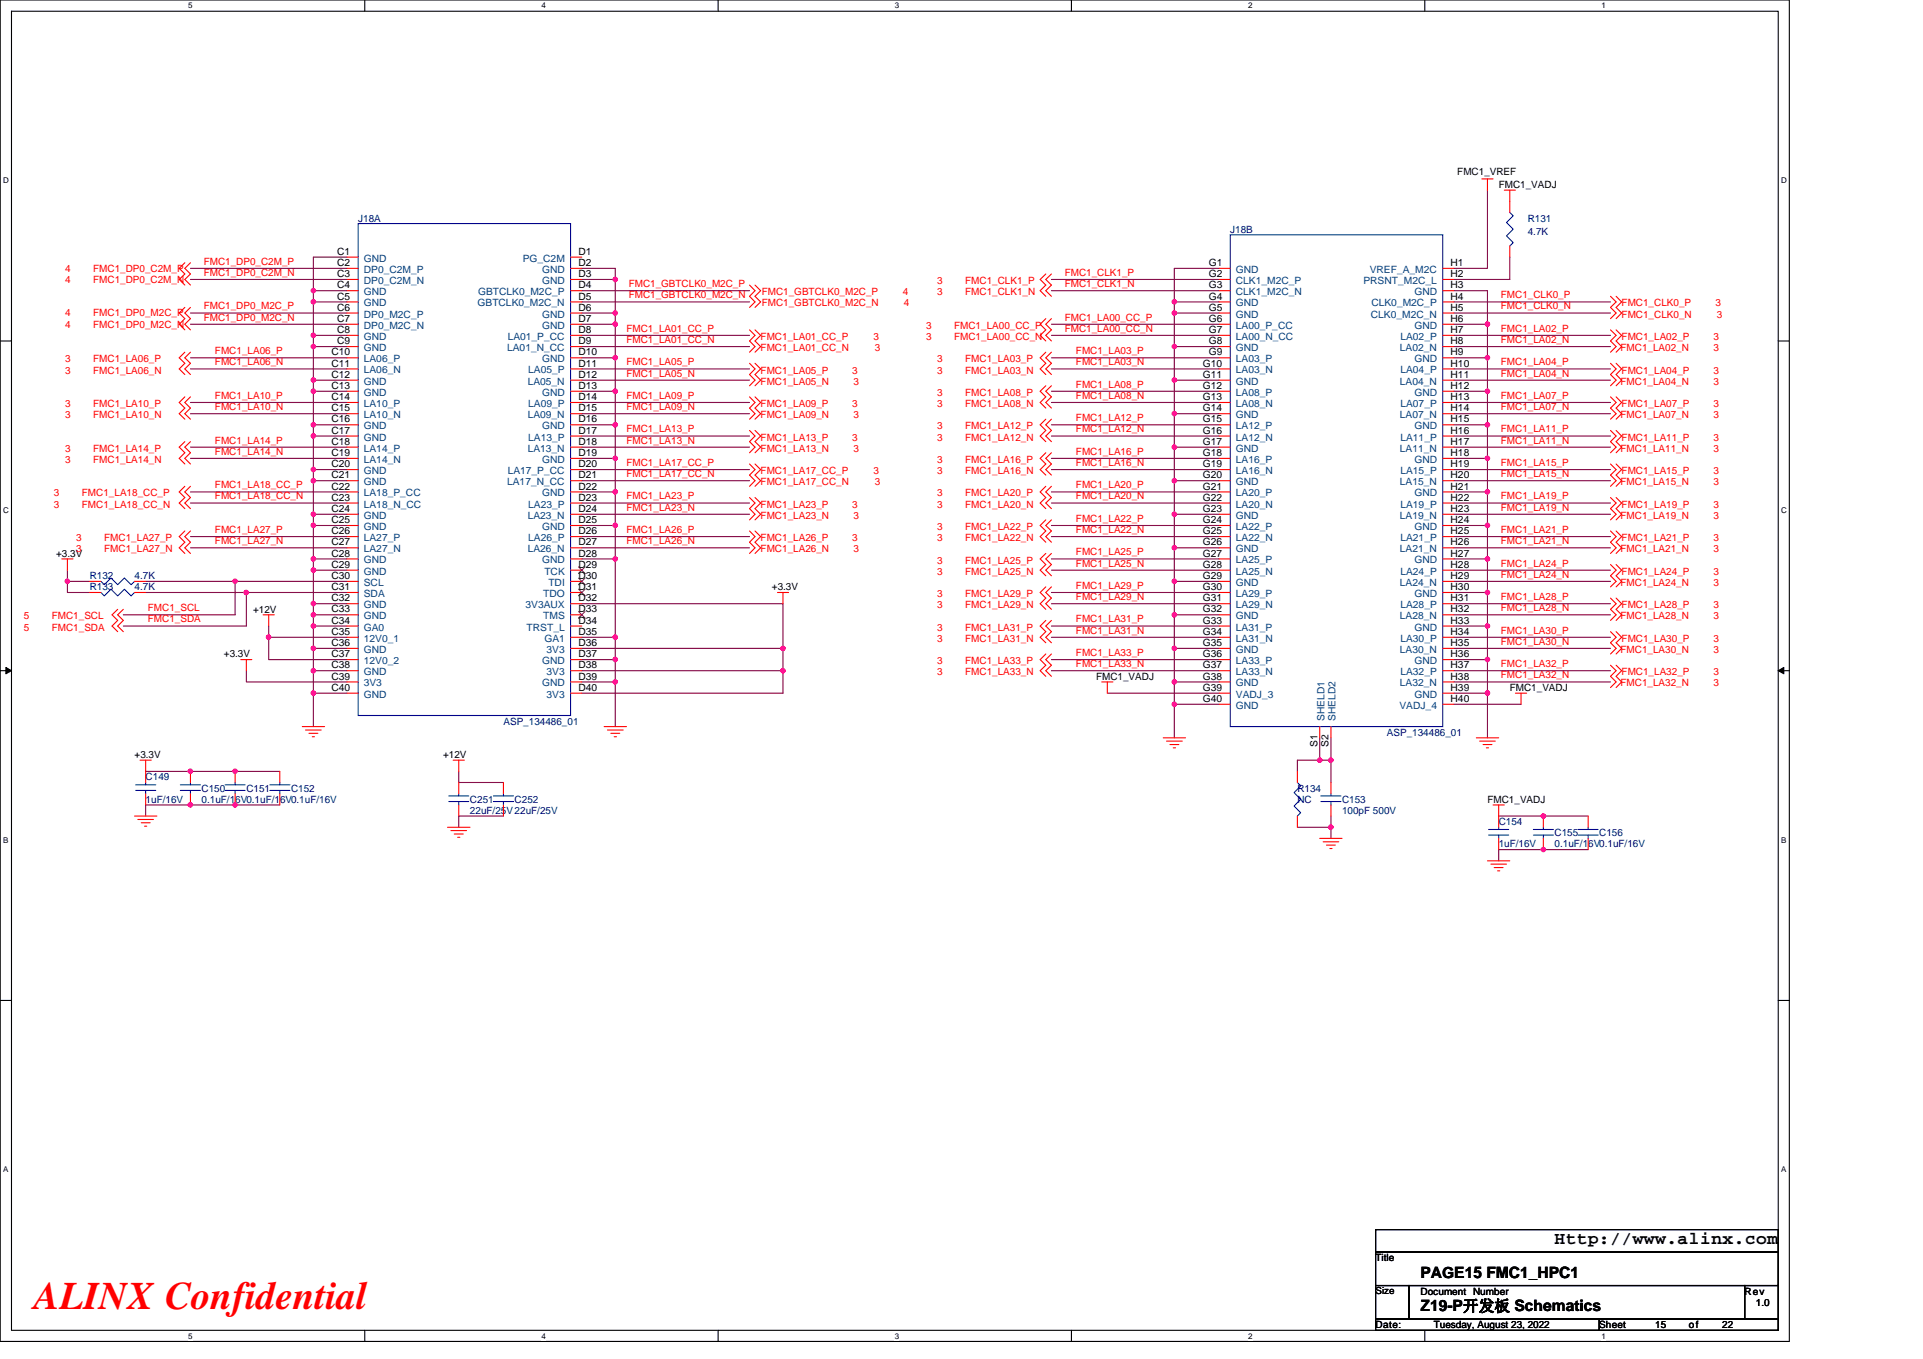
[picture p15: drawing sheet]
<svg xmlns="http://www.w3.org/2000/svg" width="297mm" height="210mm" viewBox="0 0 297 210" stroke-linecap="round" stroke-linejoin="round" font-family="sans-serif">
<defs><g id="words">
<text font-size="6" fill="#f00" x="5.2" y="202.3">ALINX Confidential</text>
<text font-size="2.8" x="240.1" y="192.3">Http://www.alinx.com</text>
<g font-size="2.4">
<text x="219.4" y="197.4">PAGE15 FMC1_HPC1</text>
<text x="219.4" y="202.6">Z19-P开发板 Schematics</text>
</g>
<g font-size="1.5">
<text x="225.1" y="27">FMC1_VREF</text>
<text x="231.5" y="29">FMC1_VADJ</text>
<text x="52.1" y="41.1">C2</text>
<text x="52.1" y="39.4">C1</text>
<text x="89.3" y="41.1">D2</text>
<text x="89.3" y="39.4">D1</text>
<text x="186.7" y="41.1">G1</text>
<text x="224.1" y="41.1">H1</text>
<text x="52.1" y="42.8">C3</text>
<text x="52.1" y="44.6">C4</text>
<text x="52.1" y="46.3">C5</text>
<text x="89.3" y="42.8">D3</text>
<text x="89.3" y="46.3">D5</text>
<text x="89.3" y="44.6">D4</text>
<text x="186.7" y="42.8">G2</text>
<text x="186.7" y="44.6">G3</text>
<text x="186.7" y="46.3">G4</text>
<text x="224.1" y="44.6">H3</text>
<text x="224.1" y="46.3">H4</text>
<text x="224.1" y="42.8">H2</text>
<text x="52.1" y="48">C6</text>
<text x="52.1" y="49.7">C7</text>
<text x="52.1" y="51.5">C8</text>
<text x="52.1" y="53.2">C9</text>
<text x="89.3" y="48">D6</text>
<text x="89.3" y="49.7">D7</text>
<text x="89.3" y="53.2">D9</text>
<text x="89.3" y="51.5">D8</text>
<text x="186.7" y="48">G5</text>
<text x="186.7" y="49.7">G6</text>
<text x="186.7" y="51.5">G7</text>
<text x="186.7" y="53.2">G8</text>
<text x="224.1" y="48">H5</text>
<text x="224.1" y="49.7">H6</text>
<text x="224.1" y="51.5">H7</text>
<text x="224.1" y="53.2">H8</text>
<text x="51.2" y="54.9">C10</text>
<text x="51.2" y="56.6">C11</text>
<text x="51.2" y="58.4">C12</text>
<text x="89.3" y="54.9">D10</text>
<text x="89.3" y="58.4">D12</text>
<text x="89.3" y="56.6">D11</text>
<text x="185.8" y="56.6">G10</text>
<text x="185.8" y="58.4">G11</text>
<text x="186.7" y="54.9">G9</text>
<text x="224.1" y="54.9">H9</text>
<text x="224.1" y="56.6">H10</text>
<text x="224.1" y="58.4">H11</text>
<text x="51.2" y="61.8">C14</text>
<text x="51.2" y="63.6">C15</text>
<text x="51.2" y="60.1">C13</text>
<text x="51.2" y="65.3">C16</text>
<text x="89.3" y="60.1">D13</text>
<text x="89.3" y="63.6">D15</text>
<text x="89.3" y="65.3">D16</text>
<text x="89.3" y="61.8">D14</text>
<text x="185.8" y="60.1">G12</text>
<text x="185.8" y="61.8">G13</text>
<text x="185.8" y="63.6">G14</text>
<text x="185.8" y="65.3">G15</text>
<text x="224.1" y="60.1">H12</text>
<text x="224.1" y="61.8">H13</text>
<text x="224.1" y="63.6">H14</text>
<text x="224.1" y="65.3">H15</text>
<text x="51.2" y="68.7">C18</text>
<text x="51.2" y="70.5">C19</text>
<text x="51.2" y="67">C17</text>
<text x="89.3" y="68.7">D18</text>
<text x="89.3" y="70.5">D19</text>
<text x="89.3" y="67">D17</text>
<text x="185.8" y="67">G16</text>
<text x="185.8" y="68.7">G17</text>
<text x="185.8" y="70.5">G18</text>
<text x="224.1" y="67">H16</text>
<text x="224.1" y="68.7">H17</text>
<text x="224.1" y="70.5">H18</text>
<text x="51.2" y="75.6">C22</text>
<text x="51.2" y="77.4">C23</text>
<text x="51.2" y="72.2">C20</text>
<text x="51.2" y="73.9">C21</text>
<text x="89.3" y="75.6">D22</text>
<text x="89.3" y="77.4">D23</text>
<text x="89.3" y="73.9">D21</text>
<text x="89.3" y="72.2">D20</text>
<text x="185.8" y="72.2">G19</text>
<text x="185.8" y="73.9">G20</text>
<text x="185.8" y="75.6">G21</text>
<text x="185.8" y="77.4">G22</text>
<text x="224.1" y="72.2">H19</text>
<text x="224.1" y="73.9">H20</text>
<text x="224.1" y="75.6">H21</text>
<text x="224.1" y="77.4">H22</text>
<text x="51.2" y="82.6">C26</text>
<text x="51.2" y="79.1">C24</text>
<text x="51.2" y="80.8">C25</text>
<text x="89.3" y="79.1">D24</text>
<text x="89.3" y="80.8">D25</text>
<text x="89.3" y="82.6">D26</text>
<text x="185.8" y="79.1">G23</text>
<text x="185.8" y="80.8">G24</text>
<text x="185.8" y="82.6">G25</text>
<text x="224.1" y="79.1">H23</text>
<text x="224.1" y="80.8">H24</text>
<text x="224.1" y="82.6">H25</text>
<text x="8.7" y="86">+3.3V</text>
<text x="51.2" y="84.3">C27</text>
<text x="51.2" y="89.5">C30</text>
<text x="51.2" y="86">C28</text>
<text x="51.2" y="87.7">C29</text>
<text x="89.3" y="84.3">D27</text>
<text x="89.3" y="86">D28</text>
<text x="89.3" y="87.7">D29</text>
<text x="89.3" y="89.5">D30</text>
<text x="185.8" y="84.3">G26</text>
<text x="185.8" y="86">G27</text>
<text x="185.8" y="87.7">G28</text>
<text x="185.8" y="89.5">G29</text>
<text x="224.1" y="84.3">H26</text>
<text x="224.1" y="86">H27</text>
<text x="224.1" y="87.7">H28</text>
<text x="224.1" y="89.5">H29</text>
<text x="39.1" y="94.7">+12V</text>
<text x="51.2" y="91.2">C31</text>
<text x="51.2" y="92.9">C32</text>
<text x="51.2" y="94.6">C33</text>
<text x="89.3" y="92.9">D32</text>
<text x="89.3" y="91.2">D31</text>
<text x="89.3" y="94.6">D33</text>
<text x="119.2" y="91.2">+3.3V</text>
<text x="185.8" y="91.2">G30</text>
<text x="185.8" y="92.9">G31</text>
<text x="185.8" y="94.6">G32</text>
<text x="224.1" y="91.2">H30</text>
<text x="224.1" y="92.9">H31</text>
<text x="224.1" y="94.6">H32</text>
<text x="34.6" y="101.6">+3.3V</text>
<text x="51.2" y="96.4">C34</text>
<text x="51.2" y="98.1">C35</text>
<text x="51.2" y="101.6">C37</text>
<text x="51.2" y="99.8">C36</text>
<text x="89.3" y="99.8">D36</text>
<text x="89.3" y="96.4">D34</text>
<text x="89.3" y="101.6">D37</text>
<text x="89.3" y="98.1">D35</text>
<text x="185.8" y="96.4">G33</text>
<text x="185.8" y="98.1">G34</text>
<text x="185.8" y="99.8">G35</text>
<text x="185.8" y="101.6">G36</text>
<text x="224.1" y="96.4">H33</text>
<text x="224.1" y="98.1">H34</text>
<text x="224.1" y="99.8">H35</text>
<text x="224.1" y="101.6">H36</text>
<text x="51.2" y="105">C39</text>
<text x="51.2" y="103.3">C38</text>
<text x="51.2" y="106.7">C40</text>
<text x="89.3" y="103.3">D38</text>
<text x="89.3" y="106.7">D40</text>
<text x="89.3" y="105">D39</text>
<text x="169.3" y="105">FMC1_VADJ</text>
<text x="185.8" y="103.3">G37</text>
<text x="185.8" y="105">G38</text>
<text x="185.8" y="106.7">G39</text>
<text x="224.1" y="103.3">H37</text>
<text x="224.1" y="105">H38</text>
<text x="224.1" y="106.7">H39</text>
<text x="233.2" y="106.8">FMC1_VADJ</text>
<text x="185.8" y="108.5">G40</text>
<text x="224.1" y="108.5">H40</text>
<text x="20.8" y="117.1">+3.3V</text>
<text x="68.4" y="117.1">+12V</text>
<text x="203.5" y="115.4" transform="rotate(-90 203.5 115.4)">S1</text>
<text x="205.2" y="115.4" transform="rotate(-90 205.2 115.4)">S2</text>
<text x="229.8" y="124">FMC1_VADJ</text>
<text x="212.5" y="194.9">Title</text>
<text x="212.5" y="200">Size</text>
<text x="219.4" y="200">Document Number</text>
<text x="269.5" y="200">Rev</text>
<text x="271.2" y="201.8">1.0</text>
<text x="212.5" y="205.2">Date:</text>
<text x="221.5" y="205.2">Tuesday, August 23, 2022</text>
<text x="247" y="205.2">Sheet</text>
<text x="255.7" y="205.2">15</text>
<text x="260.9" y="205.2">of</text>
<text x="266" y="205.2">22</text>
</g>
<g font-size="1.5" fill="#000080">
<text x="55.3" y="34.2">J18A</text>
<text x="190" y="35.9">J18B</text>
<text x="236" y="34.2">R131</text>
<text x="236" y="36.3">4.7K</text>
<text x="13.9" y="89.5">R132</text>
<text x="20.8" y="89.5">4.7K</text>
<text x="13.9" y="91.2">R133</text>
<text x="20.8" y="91.2">4.7K</text>
<text x="77.8" y="112">ASP_134486_01</text>
<text x="214.2" y="113.7">ASP_134486_01</text>
<text x="22.5" y="120.6">C149</text>
<text x="22.5" y="124">1uF/16V</text>
<text x="31.1" y="122.3">C150</text>
<text x="31.1" y="124">0.1uF/16V0.1uF/16V0.1uF/16V</text>
<text x="38.1" y="122.3">C151</text>
<text x="45" y="122.3">C152</text>
<text x="72.6" y="124">C251</text>
<text x="72.6" y="125.8">22uF/25V22uF/25V</text>
<text x="79.5" y="124">C252</text>
<text x="200.4" y="122.3">R134</text>
<text x="200.4" y="124">NC</text>
<text x="207.3" y="124">C153</text>
<text x="207.3" y="125.8">100pF 500V</text>
<text x="231.5" y="127.5">C154</text>
<text x="231.5" y="130.9">1uF/16V</text>
<text x="240.1" y="129.2">C155</text>
<text x="240.1" y="130.9">0.1uF/16V0.1uF/16V</text>
<text x="247" y="129.2">C156</text>
</g>
<g font-size="1.5" fill="#f00">
<text x="10.1" y="42">4</text>
<text x="14.4" y="42">FMC1_DP0_C2M_P</text>
<text x="31.5" y="40.9">FMC1_DP0_C2M_P</text>
<text x="10.1" y="43.7">4</text>
<text x="14.4" y="43.7">FMC1_DP0_C2M_N</text>
<text x="31.5" y="42.6">FMC1_DP0_C2M_N</text>
<text x="31.5" y="47.8">FMC1_DP0_M2C_P</text>
<text x="97.1" y="44.4">FMC1_GBTCLK0_M2C_P</text>
<text x="97.1" y="46.1">FMC1_GBTCLK0_M2C_N</text>
<text x="117.7" y="45.6">FMC1_GBTCLK0_M2C_P</text>
<text x="117.7" y="47.3">FMC1_GBTCLK0_M2C_N</text>
<text x="139.4" y="45.6">4</text>
<text x="139.6" y="47.3">4</text>
<text x="144.8" y="43.9">3</text>
<text x="144.8" y="45.6">3</text>
<text x="149.1" y="43.9">FMC1_CLK1_P</text>
<text x="149.1" y="45.6">FMC1_CLK1_N</text>
<text x="164.5" y="42.6">FMC1_CLK1_P</text>
<text x="164.5" y="44.4">FMC1_CLK1_N</text>
<text x="231.8" y="46.1">FMC1_CLK0_P</text>
<text x="231.8" y="47.8">FMC1_CLK0_N</text>
<text x="250.5" y="47.3">FMC1_CLK0_P</text>
<text x="265" y="47.3">3</text>
<text x="10.1" y="48.9">4</text>
<text x="10.1" y="50.6">4</text>
<text x="14.4" y="48.9">FMC1_DP0_M2C_P</text>
<text x="14.4" y="50.6">FMC1_DP0_M2C_N</text>
<text x="31.5" y="49.6">FMC1_DP0_M2C_N</text>
<text x="96.8" y="51.3">FMC1_LA01_CC_P</text>
<text x="96.8" y="53">FMC1_LA01_CC_N</text>
<text x="117.5" y="52.5">FMC1_LA01_CC_P</text>
<text x="134.9" y="52.5">3</text>
<text x="143.1" y="50.8">3</text>
<text x="143.1" y="52.5">3</text>
<text x="147.4" y="50.8">FMC1_LA00_CC_P</text>
<text x="147.4" y="52.5">FMC1_LA00_CC_N</text>
<text x="164.5" y="49.6">FMC1_LA00_CC_P</text>
<text x="164.5" y="51.3">FMC1_LA00_CC_N</text>
<text x="231.8" y="51.3">FMC1_LA02_P</text>
<text x="231.8" y="53">FMC1_LA02_N</text>
<text x="250.5" y="49.1">FMC1_CLK0_N</text>
<text x="250.5" y="52.5">FMC1_LA02_P</text>
<text x="264.7" y="52.5">3</text>
<text x="265.2" y="49.1">3</text>
<text x="10.1" y="56">3</text>
<text x="10.1" y="57.7">3</text>
<text x="14.4" y="56">FMC1_LA06_P</text>
<text x="14.4" y="57.7">FMC1_LA06_N</text>
<text x="33.2" y="54.7">FMC1_LA06_P</text>
<text x="33.2" y="56.5">FMC1_LA06_N</text>
<text x="96.8" y="56.5">FMC1_LA05_P</text>
<text x="96.8" y="58.2">FMC1_LA05_N</text>
<text x="117.5" y="54.3">FMC1_LA01_CC_N</text>
<text x="117.5" y="57.7">FMC1_LA05_P</text>
<text x="117.5" y="59.4">FMC1_LA05_N</text>
<text x="131.7" y="57.7">3</text>
<text x="131.8" y="59.4">3</text>
<text x="135.1" y="54.3">3</text>
<text x="144.8" y="56">3</text>
<text x="144.8" y="57.7">3</text>
<text x="149.1" y="56">FMC1_LA03_P</text>
<text x="149.1" y="57.7">FMC1_LA03_N</text>
<text x="166.2" y="54.7">FMC1_LA03_P</text>
<text x="166.2" y="56.5">FMC1_LA03_N</text>
<text x="166.2" y="59.9">FMC1_LA08_P</text>
<text x="231.8" y="56.5">FMC1_LA04_P</text>
<text x="231.8" y="58.2">FMC1_LA04_N</text>
<text x="250.3" y="54.3">FMC1_LA02_N</text>
<text x="250.3" y="59.4">FMC1_LA04_N</text>
<text x="250.5" y="57.7">FMC1_LA04_P</text>
<text x="264.7" y="54.3">3</text>
<text x="264.7" y="59.4">3</text>
<text x="264.7" y="57.7">3</text>
<text x="10.1" y="62.9">3</text>
<text x="10.1" y="64.6">3</text>
<text x="14.4" y="62.9">FMC1_LA10_P</text>
<text x="14.4" y="64.6">FMC1_LA10_N</text>
<text x="33.2" y="61.6">FMC1_LA10_P</text>
<text x="33.2" y="63.4">FMC1_LA10_N</text>
<text x="96.8" y="61.6">FMC1_LA09_P</text>
<text x="96.8" y="63.4">FMC1_LA09_N</text>
<text x="117.5" y="62.9">FMC1_LA09_P</text>
<text x="117.5" y="64.6">FMC1_LA09_N</text>
<text x="131.7" y="62.9">3</text>
<text x="131.8" y="64.6">3</text>
<text x="144.8" y="61.2">3</text>
<text x="144.8" y="62.9">3</text>
<text x="149.1" y="61.2">FMC1_LA08_P</text>
<text x="149.1" y="62.9">FMC1_LA08_N</text>
<text x="166.2" y="61.6">FMC1_LA08_N</text>
<text x="166.2" y="65.1">FMC1_LA12_P</text>
<text x="231.8" y="61.6">FMC1_LA07_P</text>
<text x="231.8" y="63.4">FMC1_LA07_N</text>
<text x="250.3" y="64.6">FMC1_LA07_N</text>
<text x="250.5" y="62.9">FMC1_LA07_P</text>
<text x="264.7" y="64.6">3</text>
<text x="264.7" y="62.9">3</text>
<text x="10.1" y="69.8">3</text>
<text x="10.1" y="71.5">3</text>
<text x="14.4" y="69.8">FMC1_LA14_P</text>
<text x="14.4" y="71.5">FMC1_LA14_N</text>
<text x="33.2" y="68.5">FMC1_LA14_P</text>
<text x="33.2" y="70.3">FMC1_LA14_N</text>
<text x="96.8" y="66.8">FMC1_LA13_P</text>
<text x="96.8" y="68.5">FMC1_LA13_N</text>
<text x="117.5" y="68.1">FMC1_LA13_P</text>
<text x="117.5" y="69.8">FMC1_LA13_N</text>
<text x="131.7" y="68.1">3</text>
<text x="131.8" y="69.8">3</text>
<text x="144.8" y="66.4">3</text>
<text x="144.8" y="68.1">3</text>
<text x="144.8" y="71.5">3</text>
<text x="149.1" y="66.4">FMC1_LA12_P</text>
<text x="149.1" y="68.1">FMC1_LA12_N</text>
<text x="149.1" y="71.5">FMC1_LA16_P</text>
<text x="166.2" y="66.8">FMC1_LA12_N</text>
<text x="166.2" y="70.3">FMC1_LA16_P</text>
<text x="231.8" y="68.5">FMC1_LA11_N</text>
<text x="231.8" y="66.8">FMC1_LA11_P</text>
<text x="250.3" y="69.8">FMC1_LA11_N</text>
<text x="250.5" y="68.1">FMC1_LA11_P</text>
<text x="264.7" y="69.8">3</text>
<text x="264.7" y="68.1">3</text>
<text x="8.3" y="76.7">3</text>
<text x="12.7" y="76.7">FMC1_LA18_CC_P</text>
<text x="33.2" y="75.5">FMC1_LA18_CC_P</text>
<text x="33.2" y="77.2">FMC1_LA18_CC_N</text>
<text x="96.8" y="73.7">FMC1_LA17_CC_N</text>
<text x="96.8" y="72">FMC1_LA17_CC_P</text>
<text x="96.8" y="77.2">FMC1_LA23_P</text>
<text x="117.5" y="73.3">FMC1_LA17_CC_P</text>
<text x="117.5" y="75">FMC1_LA17_CC_N</text>
<text x="134.9" y="73.3">3</text>
<text x="135.1" y="75">3</text>
<text x="144.8" y="73.3">3</text>
<text x="144.8" y="76.7">3</text>
<text x="149.1" y="73.3">FMC1_LA16_N</text>
<text x="149.1" y="76.7">FMC1_LA20_P</text>
<text x="166.2" y="72">FMC1_LA16_N</text>
<text x="166.2" y="75.5">FMC1_LA20_P</text>
<text x="166.2" y="77.2">FMC1_LA20_N</text>
<text x="231.8" y="73.7">FMC1_LA15_N</text>
<text x="231.8" y="72">FMC1_LA15_P</text>
<text x="231.8" y="77.2">FMC1_LA19_P</text>
<text x="250.3" y="75">FMC1_LA15_N</text>
<text x="250.5" y="73.3">FMC1_LA15_P</text>
<text x="264.7" y="75">3</text>
<text x="264.7" y="73.3">3</text>
<text x="8.3" y="78.4">3</text>
<text x="11.8" y="83.6">3</text>
<text x="12.7" y="78.4">FMC1_LA18_CC_N</text>
<text x="16.1" y="83.6">FMC1_LA27_P</text>
<text x="33.2" y="82.4">FMC1_LA27_P</text>
<text x="96.8" y="78.9">FMC1_LA23_N</text>
<text x="96.8" y="82.4">FMC1_LA26_P</text>
<text x="117.5" y="78.4">FMC1_LA23_P</text>
<text x="117.5" y="80.2">FMC1_LA23_N</text>
<text x="117.5" y="83.6">FMC1_LA26_P</text>
<text x="131.7" y="78.4">3</text>
<text x="131.7" y="83.6">3</text>
<text x="131.8" y="80.2">3</text>
<text x="144.8" y="78.4">3</text>
<text x="144.8" y="81.9">3</text>
<text x="144.8" y="83.6">3</text>
<text x="149.1" y="78.4">FMC1_LA20_N</text>
<text x="149.1" y="81.9">FMC1_LA22_P</text>
<text x="149.1" y="83.6">FMC1_LA22_N</text>
<text x="166.2" y="80.6">FMC1_LA22_P</text>
<text x="166.2" y="82.4">FMC1_LA22_N</text>
<text x="231.8" y="78.9">FMC1_LA19_N</text>
<text x="231.8" y="82.4">FMC1_LA21_P</text>
<text x="250.3" y="80.2">FMC1_LA19_N</text>
<text x="250.5" y="78.4">FMC1_LA19_P</text>
<text x="250.5" y="83.6">FMC1_LA21_P</text>
<text x="264.7" y="80.2">3</text>
<text x="264.7" y="78.4">3</text>
<text x="264.7" y="83.6">3</text>
<text x="11.8" y="85.3">3</text>
<text x="16.1" y="85.3">FMC1_LA27_N</text>
<text x="33.2" y="84.1">FMC1_LA27_N</text>
<text x="96.8" y="84.1">FMC1_LA26_N</text>
<text x="117.5" y="85.3">FMC1_LA26_N</text>
<text x="131.8" y="85.3">3</text>
<text x="144.8" y="87.1">3</text>
<text x="144.8" y="88.8">3</text>
<text x="149.1" y="87.1">FMC1_LA25_P</text>
<text x="149.1" y="88.8">FMC1_LA25_N</text>
<text x="166.2" y="85.8">FMC1_LA25_P</text>
<text x="166.2" y="87.5">FMC1_LA25_N</text>
<text x="231.8" y="84.1">FMC1_LA21_N</text>
<text x="231.8" y="89.3">FMC1_LA24_N</text>
<text x="231.8" y="87.5">FMC1_LA24_P</text>
<text x="250.3" y="85.3">FMC1_LA21_N</text>
<text x="250.5" y="88.8">FMC1_LA24_P</text>
<text x="264.7" y="85.3">3</text>
<text x="264.7" y="88.8">3</text>
<text x="3.7" y="95.7">5</text>
<text x="8" y="95.7">FMC1_SCL</text>
<text x="22.8" y="94.4">FMC1_SCL</text>
<text x="144.8" y="92.3">3</text>
<text x="144.8" y="94">3</text>
<text x="149.1" y="92.3">FMC1_LA29_P</text>
<text x="149.1" y="94">FMC1_LA29_N</text>
<text x="166.2" y="91">FMC1_LA29_P</text>
<text x="166.2" y="92.7">FMC1_LA29_N</text>
<text x="231.8" y="94.4">FMC1_LA28_N</text>
<text x="231.8" y="92.7">FMC1_LA28_P</text>
<text x="250.3" y="90.5">FMC1_LA24_N</text>
<text x="250.3" y="95.7">FMC1_LA28_N</text>
<text x="250.5" y="94">FMC1_LA28_P</text>
<text x="264.7" y="90.5">3</text>
<text x="264.7" y="95.7">3</text>
<text x="264.7" y="94">3</text>
<text x="3.7" y="97.4">5</text>
<text x="8" y="97.4">FMC1_SDA</text>
<text x="22.8" y="96.2">FMC1_SDA</text>
<text x="144.8" y="97.4">3</text>
<text x="144.8" y="99.2">3</text>
<text x="149.1" y="97.4">FMC1_LA31_P</text>
<text x="149.1" y="99.2">FMC1_LA31_N</text>
<text x="166.2" y="96.2">FMC1_LA31_P</text>
<text x="166.2" y="97.9">FMC1_LA31_N</text>
<text x="166.2" y="101.4">FMC1_LA33_P</text>
<text x="231.8" y="99.6">FMC1_LA30_N</text>
<text x="231.8" y="97.9">FMC1_LA30_P</text>
<text x="250.3" y="100.9">FMC1_LA30_N</text>
<text x="250.5" y="99.2">FMC1_LA30_P</text>
<text x="264.7" y="100.9">3</text>
<text x="264.7" y="99.2">3</text>
<text x="144.8" y="102.6">3</text>
<text x="144.8" y="104.4">3</text>
<text x="149.1" y="102.6">FMC1_LA33_P</text>
<text x="149.1" y="104.4">FMC1_LA33_N</text>
<text x="166.2" y="103.1">FMC1_LA33_N</text>
<text x="231.8" y="104.8">FMC1_LA32_N</text>
<text x="231.8" y="103.1">FMC1_LA32_P</text>
<text x="250.3" y="106.1">FMC1_LA32_N</text>
<text x="250.5" y="104.4">FMC1_LA32_P</text>
<text x="264.7" y="106.1">3</text>
<text x="264.7" y="104.4">3</text>
</g>
<g font-size="1.5" fill="#004080">
<text x="56.2" y="40.4">GND</text>
<text x="80.7" y="40.4">PG_C2M</text>
<text x="56.2" y="42.2">DP0_C2M_P</text>
<text x="56.2" y="43.9">DP0_C2M_N</text>
<text x="56.2" y="45.6">GND</text>
<text x="56.2" y="47.3">GND</text>
<text x="73.8" y="47.3">GBTCLK0_M2C_N</text>
<text x="73.8" y="45.6">GBTCLK0_M2C_P</text>
<text x="83.8" y="42.2">GND</text>
<text x="83.8" y="43.9">GND</text>
<text x="190.9" y="42.2">GND</text>
<text x="190.9" y="43.9">CLK1_M2C_P</text>
<text x="190.9" y="45.6">CLK1_M2C_N</text>
<text x="190.9" y="47.3">GND</text>
<text x="210.6" y="43.9">PRSNT_M2C_L</text>
<text x="211.6" y="42.2">VREF_A_M2C</text>
<text x="211.8" y="47.3">CLK0_M2C_P</text>
<text x="218.5" y="45.6">GND</text>
<text x="56.2" y="49.1">DP0_M2C_P</text>
<text x="56.2" y="50.8">DP0_M2C_N</text>
<text x="56.2" y="52.5">GND</text>
<text x="78.4" y="52.5">LA01_P_CC</text>
<text x="83.8" y="49.1">GND</text>
<text x="83.8" y="50.8">GND</text>
<text x="190.9" y="49.1">GND</text>
<text x="190.9" y="50.8">LA00_P_CC</text>
<text x="190.9" y="52.5">LA00_N_CC</text>
<text x="211.7" y="49.1">CLK0_M2C_N</text>
<text x="216.3" y="52.5">LA02_P</text>
<text x="218.5" y="50.8">GND</text>
<text x="56.2" y="56">LA06_P</text>
<text x="56.2" y="57.7">LA06_N</text>
<text x="56.2" y="54.3">GND</text>
<text x="56.2" y="59.4">GND</text>
<text x="78.3" y="54.3">LA01_N_CC</text>
<text x="81.5" y="59.4">LA05_N</text>
<text x="81.6" y="57.7">LA05_P</text>
<text x="83.8" y="56">GND</text>
<text x="190.9" y="54.3">GND</text>
<text x="190.9" y="56">LA03_P</text>
<text x="190.9" y="57.7">LA03_N</text>
<text x="190.9" y="59.4">GND</text>
<text x="216.2" y="54.3">LA02_N</text>
<text x="216.2" y="59.4">LA04_N</text>
<text x="216.3" y="57.7">LA04_P</text>
<text x="218.5" y="56">GND</text>
<text x="56.2" y="62.9">LA10_P</text>
<text x="56.2" y="64.6">LA10_N</text>
<text x="56.2" y="61.2">GND</text>
<text x="81.5" y="64.6">LA09_N</text>
<text x="81.6" y="62.9">LA09_P</text>
<text x="83.8" y="61.2">GND</text>
<text x="190.9" y="61.2">LA08_P</text>
<text x="190.9" y="62.9">LA08_N</text>
<text x="190.9" y="64.6">GND</text>
<text x="216.2" y="64.6">LA07_N</text>
<text x="216.3" y="62.9">LA07_P</text>
<text x="218.5" y="61.2">GND</text>
<text x="56.2" y="69.8">LA14_P</text>
<text x="56.2" y="71.5">LA14_N</text>
<text x="56.2" y="66.3">GND</text>
<text x="56.2" y="68.1">GND</text>
<text x="81.5" y="69.8">LA13_N</text>
<text x="81.6" y="68.1">LA13_P</text>
<text x="83.8" y="66.3">GND</text>
<text x="83.8" y="71.5">GND</text>
<text x="190.9" y="66.3">LA12_P</text>
<text x="190.9" y="68.1">LA12_N</text>
<text x="190.9" y="69.8">GND</text>
<text x="190.9" y="71.5">LA16_P</text>
<text x="216.2" y="69.8">LA11_N</text>
<text x="216.3" y="68.1">LA11_P</text>
<text x="218.5" y="66.3">GND</text>
<text x="218.5" y="71.5">GND</text>
<text x="56.2" y="76.7">LA18_P_CC</text>
<text x="56.2" y="73.3">GND</text>
<text x="56.2" y="75">GND</text>
<text x="78.3" y="75">LA17_N_CC</text>
<text x="78.4" y="73.3">LA17_P_CC</text>
<text x="83.8" y="76.7">GND</text>
<text x="190.9" y="73.3">LA16_N</text>
<text x="190.9" y="75">GND</text>
<text x="190.9" y="76.7">LA20_P</text>
<text x="216.2" y="75">LA15_N</text>
<text x="216.3" y="73.3">LA15_P</text>
<text x="218.5" y="76.7">GND</text>
<text x="56.2" y="78.4">LA18_N_CC</text>
<text x="56.2" y="83.6">LA27_P</text>
<text x="56.2" y="80.2">GND</text>
<text x="56.2" y="81.9">GND</text>
<text x="81.5" y="80.2">LA23_N</text>
<text x="81.6" y="78.4">LA23_P</text>
<text x="81.6" y="83.6">LA26_P</text>
<text x="83.8" y="81.9">GND</text>
<text x="190.9" y="78.4">LA20_N</text>
<text x="190.9" y="80.2">GND</text>
<text x="190.9" y="81.9">LA22_P</text>
<text x="190.9" y="83.6">LA22_N</text>
<text x="216.2" y="80.2">LA19_N</text>
<text x="216.3" y="78.4">LA19_P</text>
<text x="216.3" y="83.6">LA21_P</text>
<text x="218.5" y="81.9">GND</text>
<text x="56.2" y="85.3">LA27_N</text>
<text x="56.2" y="87.1">GND</text>
<text x="56.2" y="88.8">GND</text>
<text x="81.5" y="85.3">LA26_N</text>
<text x="83.8" y="87.1">GND</text>
<text x="84.1" y="88.8">TCK</text>
<text x="190.9" y="85.3">GND</text>
<text x="190.9" y="87.1">LA25_P</text>
<text x="190.9" y="88.8">LA25_N</text>
<text x="216.2" y="85.3">LA21_N</text>
<text x="216.3" y="88.8">LA24_P</text>
<text x="218.5" y="87.1">GND</text>
<text x="56.2" y="90.5">SCL</text>
<text x="56.2" y="92.2">SDA</text>
<text x="56.2" y="94">GND</text>
<text x="56.2" y="95.7">GND</text>
<text x="81.2" y="94">3V3AUX</text>
<text x="83.9" y="92.2">TDO</text>
<text x="83.9" y="95.7">TMS</text>
<text x="84.7" y="90.5">TDI</text>
<text x="190.9" y="90.5">GND</text>
<text x="190.9" y="92.2">LA29_P</text>
<text x="190.9" y="94">LA29_N</text>
<text x="190.9" y="95.7">GND</text>
<text x="216.2" y="90.5">LA24_N</text>
<text x="216.2" y="95.7">LA28_N</text>
<text x="216.3" y="94">LA28_P</text>
<text x="218.5" y="92.2">GND</text>
<text x="56.2" y="97.4">GA0</text>
<text x="56.2" y="99.2">12V0_1</text>
<text x="56.2" y="100.9">GND</text>
<text x="81.3" y="97.4">TRST_L</text>
<text x="84.1" y="99.2">GA1</text>
<text x="84.4" y="100.9">3V3</text>
<text x="190.9" y="97.4">LA31_P</text>
<text x="190.9" y="99.2">LA31_N</text>
<text x="190.9" y="100.9">GND</text>
<text x="216.2" y="100.9">LA30_N</text>
<text x="216.3" y="99.2">LA30_P</text>
<text x="218.5" y="97.4">GND</text>
<text x="56.2" y="102.6">12V0_2</text>
<text x="56.2" y="106.1">3V3</text>
<text x="56.2" y="104.3">GND</text>
<text x="56.2" y="107.8">GND</text>
<text x="83.8" y="102.6">GND</text>
<text x="83.8" y="106.1">GND</text>
<text x="84.4" y="104.3">3V3</text>
<text x="84.4" y="107.8">3V3</text>
<text x="190.9" y="102.6">LA33_P</text>
<text x="190.9" y="104.3">LA33_N</text>
<text x="190.9" y="106.1">GND</text>
<text x="190.9" y="107.8">VADJ_3</text>
<text x="216.2" y="106.1">LA32_N</text>
<text x="216.3" y="104.3">LA32_P</text>
<text x="218.5" y="102.6">GND</text>
<text x="218.5" y="107.8">GND</text>
<text x="190.9" y="109.5">GND</text>
<text x="204.6" y="111.4" transform="rotate(-90 204.6 111.4)">SHELD1</text>
<text x="206.3" y="111.4" transform="rotate(-90 206.3 111.4)">SHELD2</text>
<text x="216.2" y="109.5">VADJ_4</text>
</g>
<g font-size="1.2">
<text x="29.1" y="1.3">5</text>
<text x="83.6" y="1.3">4</text>
<text x="138.2" y="1.3">3</text>
<text x="192.8" y="1.3">2</text>
<text x="247.4" y="1.3">1</text>
<text x=".5" y="28.3">D</text>
<text x="275.1" y="28.3">D</text>
<text x=".5" y="79.2">C</text>
<text x="275.1" y="79.2">C</text>
<text x=".5" y="130.2">B</text>
<text x="275.1" y="130.2">B</text>
<text x=".5" y="181.1">A</text>
<text x="275.1" y="181.1">A</text>
<text x="29.1" y="206.8">5</text>
<text x="83.6" y="206.8">4</text>
<text x="138.2" y="206.8">3</text>
<text x="192.8" y="206.8">2</text>
<text x="247.4" y="206.8">1</text>
</g>
</g></defs>
<path d="M0 0h276.4v207.3h-276.4zM1.8 1.7h272.9v203.8h-272.9z" fill="none" stroke="#000" stroke-width=".17"/>
<g fill="#fff">
<path d="M29.1 .2h.6v1.4h-.6z"/>
<path d="M29.1 205.7h.6v1.4h-.6z"/>
</g>
<path d="M56.3 0v1.7M56.3 205.5v1.8" fill="none" stroke="#000" stroke-width=".17"/>
<g fill="#fff">
<path d="M83.6 .2h.7v1.4h-.7z"/>
<path d="M83.6 205.7h.7v1.4h-.7z"/>
</g>
<path d="M110.9 0v1.7M110.9 205.5v1.8" fill="none" stroke="#000" stroke-width=".17"/>
<g fill="#fff">
<path d="M138.2 .2h.7v1.4h-.7z"/>
<path d="M138.2 205.7h.7v1.4h-.7z"/>
</g>
<path d="M165.5 0v1.7M165.5 205.5v1.8" fill="none" stroke="#000" stroke-width=".17"/>
<g fill="#fff">
<path d="M192.8 .2h.6v1.4h-.6z"/>
<path d="M192.8 205.7h.6v1.4h-.6z"/>
</g>
<path d="M220.1 0v1.7M220.1 205.5v1.8" fill="none" stroke="#000" stroke-width=".17"/>
<g fill="#fff">
<path d="M247.4 .2h.6v1.4h-.6z"/>
<path d="M247.4 205.7h.6v1.4h-.6z"/>
<path d="M.5 27.2h.8v1.4h-.8z"/>
<path d="M275.1 27.2h.9v1.4h-.9z"/>
<path d="M.5 78.1h.8v1.4h-.8z"/>
<path d="M275.1 78.1h.9v1.4h-.9z"/>
</g>
<path d="M0 52.7h1.8M274.7 52.7h1.7" fill="none" stroke="#000" stroke-width=".17"/>
<g fill="#fff">
<path d="M.5 129.1h.8v1.4h-.8z"/>
<path d="M275.1 129.1h.8v1.4h-.8z"/>
</g>
<path d="M0 103.6h1.8M274.7 103.6h1.7" fill="none" stroke="#000" stroke-width=".17"/>
<path d="M.9 103.1l.9 .5-.9 .5zM274.7 103.6l.8-.5v1z" fill="#000" stroke="#000" stroke-width=".15"/>
<g fill="#fff">
<path d="M.5 180h.8v1.4h-.8z"/>
<path d="M275.1 180h.8v1.4h-.8z"/>
</g>
<path d="M0 154.6h1.8M274.7 154.6h1.7M212.5 190h62.2v3.5h-62.2zM212.5 193.5h62.2v5.1h-62.2zM212.5 198.6h5.2v5.2h-5.2zM217.7 198.6h51.8v5.2h-51.8zM269.5 198.6h5.2v5.2h-5.2zM212.5 203.8h34.5v1.7h-34.5zM247 203.8h27.7v1.7h-27.7z" fill="none" stroke="#000" stroke-width=".17"/>
<g fill="none" stroke="#800040" stroke-width=".17">
<path d="M53.6 39.7h-5.2v5.2M229.8 29.4v12.1h-5.2M233.2 39.7v3.5h-8.6M29.4 43.2h24.2M29.4 48.4h24.2M29.4 50.1h24.2M29.4 55.3h24.2M29.4 57h24.2M29.4 41.5h24.2M48.4 58.7h5.2M48.4 53.6h5.2M48.4 51.8h5.2"/>
<path d="M48.4 46.7h5.2M48.4 44.9h5.2M48.4 58.7v1.8M48.4 53.6v5.1M48.4 51.8v1.8M48.4 46.7v5.1M48.4 44.9v1.8M89.9 55.3h5.1M89.9 50.1h5.1M89.9 48.4h5.1M89.9 41.5h5.1v1.7M89.9 43.2h5.1"/>
<path d="M89.9 51.8h25.9M89.9 53.6h25.9M89.9 57h25.9M89.9 58.7h25.9M89.9 44.9h25.9M89.9 46.7h25.9M95 55.3v5.2M95 48.4v1.7M95 43.2v5.2M95 50.1v5.2M162.4 43.2h25.9M162.4 44.9h25.9"/>
<path d="M162.4 50.1h25.9M162.4 51.8h25.9M162.4 55.3h25.9M162.4 57h25.9M181.4 48.4h6.9M181.4 48.4v5.2h6.9M181.4 53.6v5.1h6.9M181.4 46.7v1.7M181.4 58.7v5.2M188.3 41.5h-6.9v5.2h6.9M224.6 55.3h5.2M224.6 50.1h5.2"/>
<path d="M224.6 44.9h5.2v5.2M224.6 46.7h24.2M224.6 48.4h24.2M224.6 51.8h24.2M224.6 53.6h24.2M224.6 57h24.2M224.6 58.7h24.2M229.8 55.3v5.2M229.8 50.1v5.2M29.4 62.2h24.2M29.4 63.9h24.2M29.4 69.1h24.2"/>
<path d="M29.4 70.8h24.2M29.4 76h24.2M29.4 77.7h24.2M48.4 79.5h5.2M48.4 74.3h5.2M48.4 72.6h5.2M48.4 67.4h5.2M48.4 65.6h5.2M48.4 60.5h5.2M48.4 79.5v1.7M48.4 74.3v5.2M48.4 67.4v5.2"/>
<path d="M48.4 65.6v1.8M48.4 60.5v5.1M48.4 72.6v1.7M89.9 76h5.1M89.9 70.8h5.1M89.9 65.6h5.1M89.9 60.5h5.1M89.9 62.2h25.9M89.9 63.9h25.9M89.9 67.4h25.9M89.9 69.1h25.9M89.9 74.3h25.9"/>
<path d="M89.9 72.6h25.9M89.9 77.7h25.9M89.9 79.5h25.9M95 76v5.2M95 70.8v5.2M95 60.5v5.1M95 65.6v5.2M162.4 60.5h25.9M162.4 62.2h25.9M162.4 65.6h25.9M162.4 67.4h25.9M162.4 70.8h25.9"/>
<path d="M162.4 72.6h25.9M162.4 76h25.9M162.4 77.7h25.9M181.4 63.9h6.9M181.4 63.9v5.2h6.9M181.4 69.1v5.2h6.9M181.4 74.3v5.2h6.9M181.4 79.5v5.1h6.9M224.6 76h5.2M224.6 70.8h5.2M224.6 65.6h5.2M224.6 60.5h5.2"/>
<path d="M224.6 62.2h24.2M224.6 63.9h24.2M224.6 69.1h24.2M224.6 67.4h24.2M224.6 74.3h24.2M224.6 72.6h24.2M224.6 79.5h24.2M224.6 77.7h24.2M229.8 76v5.2M229.8 60.5v5.1M229.8 65.6v5.2M229.8 70.8v5.2"/>
<path d="M10.4 88.1v1.7h3.5M10.4 89.8v1.7h3.5M22.5 89.8h13.8M22.5 91.5h15.6M29.4 82.9h24.2M29.4 84.6h24.2M41.5 96.7v1.8h12.1M41.5 98.5v3.4h12.1M48.4 95h5.2M48.4 96.7h5.2M48.4 93.3h5.2M48.4 88.1h5.2"/>
<path d="M48.4 86.4h5.2M48.4 81.2h5.2M48.4 95v1.7M48.4 96.7v3.5M48.4 88.1v5.2M48.4 86.4v1.7M48.4 81.2v5.2M48.4 93.3v1.7M53.6 89.8h-17.3v5.2h-17.3M53.6 91.5h-15.5v5.2h-19.1M89.9 98.5h5.1M89.9 86.4h5.1"/>
<path d="M89.9 81.2h5.1M89.9 82.9h25.9M89.9 84.6h25.9M89.9 93.3h31v10.3M95 86.4v12.1M95 81.2v5.2M95 98.5v3.4M162.4 81.2h25.9M162.4 82.9h25.9M162.4 86.4h25.9M162.4 88.1h25.9M162.4 91.5h25.9"/>
<path d="M162.4 93.3h25.9M162.4 96.7h25.9M162.4 98.5h25.9M181.4 84.6v5.2h6.9M181.4 95h6.9M181.4 95v5.2h6.9M181.4 89.8v5.2M224.6 96.7h5.2M224.6 91.5h5.2M224.6 86.4h5.2M224.6 81.2h5.2M224.6 84.6h24.2"/>
<path d="M224.6 82.9h24.2M224.6 89.8h24.2M224.6 88.1h24.2M224.6 95h24.2M224.6 93.3h24.2M224.6 98.5h24.2M229.8 96.7v5.2M229.8 91.5v5.2M229.8 86.4v5.1M229.8 81.2v5.2M22.5 119.2h20.7M38.1 103.6v1.8h15.5"/>
<path d="M48.4 107.1h5.2M48.4 103.6h5.2M48.4 100.2h5.2M48.4 107.1v5.2M48.4 100.2v3.4M48.4 103.6v3.5M70.9 119.2v1.7h6.9M89.9 100.2h31M89.9 105.4h5.1M89.9 101.9h5.1M89.9 103.6h31M95 105.4v6.9"/>
<path d="M95 101.9v3.5M120.9 103.6v3.5h-31M162.4 101.9h25.9M162.4 103.6h25.9M171 107.1h17.3M181.4 100.2v5.2h6.9M181.4 105.4v3.4h6.9M181.4 108.8v5.2M203.9 117.5h1.7M203.9 114v3.5M203.9 117.5h-3.5v1.7M205.6 114v3.5"/>
<path d="M205.6 117.5v3.4M224.6 107.1h5.2v6.9M224.6 101.9h5.2M224.6 100.2h24.2M224.6 105.4h24.2M224.6 103.6h24.2M224.6 108.8h10.3M229.8 101.9v5.2M43.2 124.4h-20.7v1.7M77.8 126.1h-6.9v1.7M200.4 127.8h5.2M205.6 126.1v1.7"/>
<path d="M205.6 127.8v1.7M231.5 126.1h13.8M245.3 131.3h-13.8v1.7"/>
</g>
<g fill="#f0f" stroke="#f0f" stroke-width=".17">
<circle cx="48.4" cy="100.2" r=".34"/>
<circle cx="48.4" cy="96.7" r=".33"/>
<circle cx="48.4" cy="86.4" r=".34"/>
<circle cx="48.4" cy="88.1" r=".33"/>
<circle cx="48.4" cy="81.2" r=".34"/>
<circle cx="48.4" cy="79.4" r=".33"/>
<circle cx="48.4" cy="74.3" r=".34"/>
<circle cx="48.4" cy="65.6" r=".34"/>
<circle cx="48.4" cy="67.3" r=".34"/>
<circle cx="48.4" cy="60.4" r=".34"/>
<circle cx="48.4" cy="58.7" r=".34"/>
<circle cx="48.4" cy="53.5" r=".33"/>
<circle cx="48.4" cy="51.8" r=".34"/>
<circle cx="48.4" cy="46.6" r=".34"/>
<circle cx="48.4" cy="44.9" r=".33"/>
<circle cx="95" cy="98.4" r=".34"/>
<circle cx="95" cy="86.4" r=".34"/>
<circle cx="95" cy="81.2" r=".34"/>
<circle cx="95" cy="76" r=".34"/>
<circle cx="95" cy="70.8" r=".33"/>
<circle cx="95" cy="65.6" r=".34"/>
<circle cx="95" cy="60.4" r=".34"/>
<circle cx="95" cy="48.4" r=".34"/>
<circle cx="95" cy="43.2" r=".34"/>
<circle cx="48.4" cy="95" r=".34"/>
<circle cx="48.4" cy="93.3" r=".34"/>
<circle cx="48.4" cy="72.5" r=".34"/>
<circle cx="95" cy="105.4" r=".33"/>
<circle cx="95" cy="101.9" r=".34"/>
<circle cx="95" cy="55.3" r=".34"/>
<circle cx="95" cy="50.1" r=".34"/>
<circle cx="48.4" cy="107.1" r=".34"/>
<circle cx="48.4" cy="103.6" r=".34"/>
<circle cx="41.5" cy="98.4" r=".34"/>
<circle cx="36.3" cy="89.8" r=".34"/>
<circle cx="38" cy="91.5" r=".34"/>
<circle cx="10.4" cy="89.8" r=".34"/>
<circle cx="120.9" cy="100.2" r=".34"/>
<circle cx="181.4" cy="108.8" r=".34"/>
<circle cx="181.4" cy="46.6" r=".34"/>
<circle cx="181.4" cy="53.5" r=".33"/>
<circle cx="181.4" cy="48.4" r=".34"/>
<circle cx="181.4" cy="58.7" r=".34"/>
<circle cx="181.4" cy="63.9" r=".34"/>
<circle cx="181.4" cy="69.1" r=".34"/>
<circle cx="181.4" cy="79.4" r=".33"/>
<circle cx="181.4" cy="74.3" r=".34"/>
<circle cx="181.4" cy="89.8" r=".34"/>
<circle cx="181.4" cy="84.6" r=".34"/>
<circle cx="181.4" cy="95" r=".34"/>
<circle cx="181.4" cy="105.4" r=".33"/>
<circle cx="181.4" cy="100.2" r=".34"/>
<circle cx="229.8" cy="107.1" r=".34"/>
<circle cx="229.8" cy="101.9" r=".34"/>
<circle cx="229.8" cy="96.7" r=".33"/>
<circle cx="229.8" cy="91.5" r=".34"/>
<circle cx="229.8" cy="86.4" r=".34"/>
<circle cx="229.8" cy="81.2" r=".34"/>
<circle cx="229.8" cy="76" r=".34"/>
<circle cx="229.8" cy="70.8" r=".33"/>
<circle cx="229.8" cy="65.6" r=".34"/>
<circle cx="229.8" cy="60.4" r=".34"/>
<circle cx="229.8" cy="55.3" r=".34"/>
<circle cx="229.8" cy="50.1" r=".34"/>
<circle cx="120.9" cy="103.6" r=".34"/>
<circle cx="205.6" cy="117.5" r=".34"/>
<circle cx="203.9" cy="117.5" r=".34"/>
<circle cx="205.6" cy="127.8" r=".34"/>
<circle cx="238.4" cy="131.3" r=".33"/>
<circle cx="238.4" cy="126.1" r=".34"/>
<circle cx="29.4" cy="124.4" r=".34"/>
<circle cx="36.3" cy="124.4" r=".34"/>
<circle cx="29.4" cy="119.2" r=".34"/>
<circle cx="36.3" cy="119.2" r=".34"/>
</g>
<g fill="none" stroke="#f00" stroke-width=".17">
<path d="M53.6 39.7h1.7M88.1 39.7h1.8M228.9 27.6h1.7M229.8 27.6v1.8M232.4 29.4h1.7M233.2 29.4v3.4M233.2 38v1.7M28.6 54.4l-.9 .9 .9 .8-.9 .9 .9 .9M28.6 40.6l-.9 .9 .9 .8-.9 .9 .9 .8M28.6 47.5l-.9 .9 .9 .8-.9 .9 .9 .9M29.4 54.4l-.8 .9 .8 .8-.8 .9 .8 .9M29.4 40.6l-.8 .9 .8 .8-.8 .9 .8 .8"/>
<path d="M29.4 47.5l-.8 .9 .8 .8-.8 .9 .8 .9M53.6 41.5h1.7M53.6 43.2h1.7M53.6 48.4h1.7M53.6 50.1h1.7M53.6 55.3h1.7M53.6 57h1.7M53.6 44.9h1.7M53.6 46.7h1.7M53.6 51.8h1.7M53.6 53.6h1.7M53.6 58.7h1.7"/>
<path d="M88.1 41.5h1.8M88.1 43.2h1.8M88.1 44.9h1.8M88.1 46.7h1.8M88.1 48.4h1.8M88.1 50.1h1.8M88.1 51.8h1.8M88.1 53.6h1.8M88.1 55.3h1.8M88.1 57h1.8M88.1 58.7h1.8M115.8 51l.8 .8-.8 .9 .8 .9-.8 .8"/>
<path d="M115.8 56.1l.8 .9-.8 .9 .8 .8-.8 .9M115.8 44l.8 .9-.8 .9 .8 .9-.8 .8M116.6 51l.9 .8-.9 .9 .9 .9-.9 .8M116.6 56.1l.9 .9-.9 .9 .9 .8-.9 .9M116.6 44l.9 .9-.9 .9 .9 .9-.9 .8M161.5 42.3l-.8 .9 .8 .8-.8 .9 .8 .9M161.5 49.2l-.8 .9 .8 .9-.8 .8 .8 .9M161.5 54.4l-.8 .9 .8 .8-.8 .9 .8 .9M161.5 59.6l-.8 .9 .8 .8-.8 .9 .8 .9M162.4 42.3l-.9 .9 .9 .8-.9 .9 .9 .9M162.4 49.2l-.9 .9 .9 .9-.9 .8 .9 .9M162.4 54.4l-.9 .9 .9 .8-.9 .9 .9 .9"/>
<path d="M162.4 59.6l-.9 .9 .9 .8-.9 .9 .9 .9M188.3 41.5h1.7M188.3 43.2h1.7M188.3 44.9h1.7M188.3 46.7h1.7M188.3 48.4h1.7M188.3 50.1h1.7M188.3 51.8h1.7M188.3 53.6h1.7M188.3 55.3h1.7M188.3 57h1.7M188.3 58.7h1.7"/>
<path d="M222.9 41.5h1.7M222.9 43.2h1.7M222.9 44.9h1.7M222.9 46.7h1.7M222.9 48.4h1.7M222.9 50.1h1.7M222.9 51.8h1.7M222.9 53.6h1.7M222.9 55.3h1.7M222.9 57h1.7M222.9 58.7h1.7M248.8 45.8l.8 .9-.8 .8 .8 .9-.8 .8"/>
<path d="M248.8 51l.8 .8-.8 .9 .8 .9-.8 .8M248.8 56.1l.8 .9-.8 .9 .8 .8-.8 .9M249.6 45.8l.9 .9-.9 .8 .9 .9-.9 .8M249.6 51l.9 .8-.9 .9 .9 .9-.9 .8M249.6 56.1l.9 .9-.9 .9 .9 .8-.9 .9M28.6 61.3l-.9 .9 .9 .9-.9 .8 .9 .9M28.6 68.2l-.9 .9 .9 .9-.9 .8 .9 .9M28.6 75.1l-.9 .9 .9 .9-.9 .8 .9 .9M29.4 61.3l-.8 .9 .8 .9-.8 .8 .8 .9M29.4 68.2l-.8 .9 .8 .9-.8 .8 .8 .9M29.4 75.1l-.8 .9 .8 .9-.8 .8 .8 .9M53.6 62.2h1.7"/>
<path d="M53.6 63.9h1.7M53.6 69.1h1.7M53.6 70.8h1.7M53.6 76h1.7M53.6 77.7h1.7M53.6 60.5h1.7M53.6 65.6h1.7M53.6 67.4h1.7M53.6 72.6h1.7M53.6 74.3h1.7M53.6 79.5h1.7M88.1 60.5h1.8"/>
<path d="M88.1 62.2h1.8M88.1 63.9h1.8M88.1 65.6h1.8M88.1 67.4h1.8M88.1 69.1h1.8M88.1 70.8h1.8M88.1 72.6h1.8M88.1 74.3h1.8M88.1 76h1.8M88.1 77.7h1.8M88.1 79.5h1.8M115.8 61.3l.8 .9-.8 .9 .8 .8-.8 .9"/>
<path d="M115.8 66.5l.8 .9-.8 .8 .8 .9-.8 .9M115.8 71.7l.8 .9-.8 .8 .8 .9-.8 .8M115.8 76.9l.8 .8-.8 .9 .8 .9-.8 .8M116.6 61.3l.9 .9-.9 .9 .9 .8-.9 .9M116.6 66.5l.9 .9-.9 .8 .9 .9-.9 .9M116.6 71.7l.9 .9-.9 .8 .9 .9-.9 .8M116.6 76.9l.9 .8-.9 .9 .9 .9-.9 .8M161.5 64.8l-.8 .8 .8 .9-.8 .9 .8 .8M161.5 70l-.8 .8 .8 .9-.8 .9 .8 .8M161.5 75.1l-.8 .9 .8 .9-.8 .8 .8 .9M162.4 64.8l-.9 .8 .9 .9-.9 .9 .9 .8M162.4 70l-.9 .8 .9 .9-.9 .9 .9 .8"/>
<path d="M162.4 75.1l-.9 .9 .9 .9-.9 .8 .9 .9M188.3 60.5h1.7M188.3 62.2h1.7M188.3 63.9h1.7M188.3 65.6h1.7M188.3 67.4h1.7M188.3 69.1h1.7M188.3 70.8h1.7M188.3 72.6h1.7M188.3 74.3h1.7M188.3 76h1.7M188.3 77.7h1.7"/>
<path d="M188.3 79.5h1.7M222.9 60.5h1.7M222.9 62.2h1.7M222.9 63.9h1.7M222.9 65.6h1.7M222.9 67.4h1.7M222.9 69.1h1.7M222.9 70.8h1.7M222.9 72.6h1.7M222.9 74.3h1.7M222.9 76h1.7M222.9 77.7h1.7"/>
<path d="M222.9 79.5h1.7M248.8 61.3l.8 .9-.8 .9 .8 .8-.8 .9M248.8 66.5l.8 .9-.8 .8 .8 .9-.8 .9M248.8 71.7l.8 .9-.8 .8 .8 .9-.8 .8M248.8 76.9l.8 .8-.8 .9 .8 .9-.8 .8M249.6 61.3l.9 .9-.9 .9 .9 .8-.9 .9M249.6 66.5l.9 .9-.9 .8 .9 .9-.9 .9M249.6 71.7l.9 .9-.9 .8 .9 .9-.9 .8M249.6 76.9l.9 .8-.9 .9 .9 .9-.9 .8M9.5 86.4h1.8M10.4 86.4v1.7M13.9 91.5h1.7"/>
<path d="M13.9 89.8h1.7M18.2 94.1l-.9 .9 .9 .9-.9 .8 .9 .9M19 94.1l-.8 .9 .8 .9-.8 .8 .8 .9M20.8 91.5h1.7M20.8 89.8h1.7M28.6 82l-.9 .9 .9 .9-.9 .8 .9 .9M29.4 82l-.8 .9 .8 .9-.8 .8 .8 .9M40.6 95h1.8M41.5 95v1.7M53.6 82.9h1.7M53.6 84.6h1.7M53.6 89.8h1.7"/>
<path d="M53.6 91.5h1.7M53.6 96.7h1.7M53.6 98.5h1.7M53.6 81.2h1.7M53.6 86.4h1.7M53.6 88.1h1.7M53.6 93.3h1.7M53.6 95h1.7M88.1 81.2h1.8M88.1 82.9h1.8M88.1 84.6h1.8M88.1 86.4h1.8"/>
<path d="M88.1 88.1h1.8M88.1 89.8h1.8M88.1 91.5h1.8M88.1 93.3h1.8M88.1 95h1.8M88.1 96.7h1.8M88.1 98.5h1.8M115.8 82l.8 .9-.8 .9 .8 .8-.8 .9M116.6 82l.9 .9-.9 .9 .9 .8-.9 .9M120.1 91.5h1.7M120.9 91.5v1.8M161.5 80.3l-.8 .9 .8 .8-.8 .9 .8 .9"/>
<path d="M161.5 85.5l-.8 .9 .8 .8-.8 .9 .8 .9M161.5 90.7l-.8 .8 .8 .9-.8 .9 .8 .8M161.5 95.9l-.8 .8 .8 .9-.8 .9 .8 .8M162.4 80.3l-.9 .9 .9 .8-.9 .9 .9 .9M162.4 85.5l-.9 .9 .9 .8-.9 .9 .9 .9M162.4 90.7l-.9 .8 .9 .9-.9 .9 .9 .8M162.4 95.9l-.9 .8 .9 .9-.9 .9 .9 .8M188.3 81.2h1.7M188.3 82.9h1.7M188.3 84.6h1.7M188.3 86.4h1.7M188.3 88.1h1.7"/>
<path d="M188.3 89.8h1.7M188.3 91.5h1.7M188.3 93.3h1.7M188.3 95h1.7M188.3 96.7h1.7M188.3 98.5h1.7M222.9 81.2h1.7M222.9 82.9h1.7M222.9 84.6h1.7M222.9 86.4h1.7M222.9 88.1h1.7M222.9 89.8h1.7"/>
<path d="M222.9 91.5h1.7M222.9 93.3h1.7M222.9 95h1.7M222.9 96.7h1.7M222.9 98.5h1.7M248.8 82l.8 .9-.8 .9 .8 .8-.8 .9M248.8 87.2l.8 .9-.8 .9 .8 .8-.8 .9M248.8 92.4l.8 .9-.8 .8 .8 .9-.8 .9M248.8 97.6l.8 .9-.8 .8 .8 .9-.8 .8M249.6 82l.9 .9-.9 .9 .9 .8-.9 .9M249.6 87.2l.9 .9-.9 .9 .9 .8-.9 .9M249.6 92.4l.9 .9-.9 .8 .9 .9-.9 .9"/>
<path d="M249.6 97.6l.9 .9-.9 .8 .9 .9-.9 .8M21.6 117.5h1.8M22.5 117.5v3.4M29.4 119.2v1.7M36.3 119.2v1.7M37.2 101.9h1.7M38.1 101.9v1.7M43.2 119.2v1.7M46.7 112.3h3.4M47.2 112.8h2.4M47.7 113.3h1.4M48.2 113.8h.4"/>
<path d="M53.6 101.9h1.7M53.6 105.4h1.7M53.6 100.2h1.7M53.6 103.6h1.7M53.6 107.1h1.7M70 117.5h1.7M70.9 117.5v1.7M88.1 100.2h1.8M88.1 101.9h1.8M88.1 103.6h1.8M88.1 105.4h1.8M88.1 107.1h1.8"/>
<path d="M93.3 112.3h3.5M93.8 112.8h2.5M94.4 113.3h1.3M94.9 113.8h.3M161.5 101l-.8 .9 .8 .9-.8 .8 .8 .9M162.4 101l-.9 .9 .9 .9-.9 .8 .9 .9M170.2 105.4h1.7M171 105.4v1.7M179.7 114h3.4M180.2 114.5h2.4M180.7 115h1.4M181.2 115.5h.4"/>
<path d="M188.3 100.2h1.7M188.3 101.9h1.7M188.3 103.6h1.7M188.3 105.4h1.7M188.3 107.1h1.7M188.3 108.8h1.7M200.4 119.2v1.7M203.9 112.3v1.7M205.6 112.3v1.7M222.9 100.2h1.7M222.9 101.9h1.7M222.9 103.6h1.7"/>
<path d="M222.9 105.4h1.7M222.9 107.1h1.7M222.9 108.8h1.7M228 114h3.5M228.6 114.5h2.4M229.1 115h1.4M229.6 115.5h.3M234.1 107.1h1.7M234.9 107.1v1.7M248.8 102.8l.8 .8-.8 .9 .8 .9-.8 .8M249.6 102.8l.9 .8-.9 .9 .9 .9-.9 .8M20.8 126.1h3.4"/>
<path d="M21.3 126.6h2.4M21.8 127.1h1.4M22.3 127.7h.4M22.5 122.6v1.8M29.4 122.6v1.8M36.3 122.6v1.8M43.2 122.6v1.8M69.1 127.8h3.5M69.7 128.3h2.4M70.2 128.9h1.4M70.7 129.4h.3M70.9 120.9v1.7"/>
<path d="M70.9 124.4v1.7M77.8 120.9v1.7M77.8 124.4v1.7M200.4 126.1v1.7M203.9 129.5h3.4M204.4 130.1h2.4M204.9 130.6h1.4M205.4 131.1h.4M205.6 120.9v1.7M205.6 124.4v1.7M229.8 133h3.4M230.3 133.5h2.4"/>
<path d="M230.6 124.4h1.8M230.8 134h1.4M231.3 134.6h.4M231.5 124.4v3.4M231.5 129.5v1.8M238.4 126.1v1.7M238.4 129.5v1.8M245.3 126.1v1.7M245.3 129.5v1.8"/>
</g>
<g fill="none" stroke="#00f" stroke-width=".17">
<path d="M55.3 34.5h32.8v76.1h-32.8zM190 36.3h32.9v76h-32.9zM233.2 32.8l.5 .5-1 1.1 1 1-1 1 1 1.1-.5 .5M15.6 91.5l.5 .6 1-1.1 1.1 1.1 1-1.1 1.1 1.1 .5-.6M15.6 89.8l.5 .5 1-1 1.1 1 1-1 1.1 1 .5-.5M21 122.1h3.1M21 121.3h3.1M22.5 120.9v.4M22.5 122.1v.5M27.9 122.1h3.1M27.9 121.3h3.1M29.4 120.9v.4"/>
<path d="M29.4 122.1v.5M34.8 122.1h3.1M34.8 121.3h3.1M36.3 120.9v.4M36.3 122.1v.5M41.7 122.1h3.1M41.7 121.3h3.1M43.2 120.9v.4M43.2 122.1v.5M69.3 123.8h3.1M69.3 123h3.1M70.9 122.6v.4"/>
<path d="M70.9 123.8v.6M76.2 123.8h3.1M76.2 123h3.1M77.8 122.6v.4M77.8 123.8v.6M200.4 120.9l.5 .5-1 1.1 1 1-1 1 1 1.1-.5 .5M204 123.8h3.1M204 123h3.1M205.6 122.6v.4M205.6 123.8v.6M229.9 129h3.1M229.9 128.2h3.1"/>
<path d="M231.5 127.8v.4M231.5 129v.5M236.9 129h3.1M236.9 128.2h3.1M238.4 127.8v.4M238.4 129v.5M243.8 129h3.1M243.8 128.2h3.1M245.3 127.8v.4M245.3 129v.5"/>
</g>
<path d="M89.4 87.6l1 1M89.4 89.3l1 1.1M89.4 91l1 1.1M89.4 94.5l1 1M90.4 87.6l-1.1 1M90.4 89.3l-1.1 1.1M90.4 91l-1.1 1.1M90.4 94.5l-1.1 1" fill="none" stroke="#804000" stroke-width=".15"/>
<use href="#words"/>
</svg>
